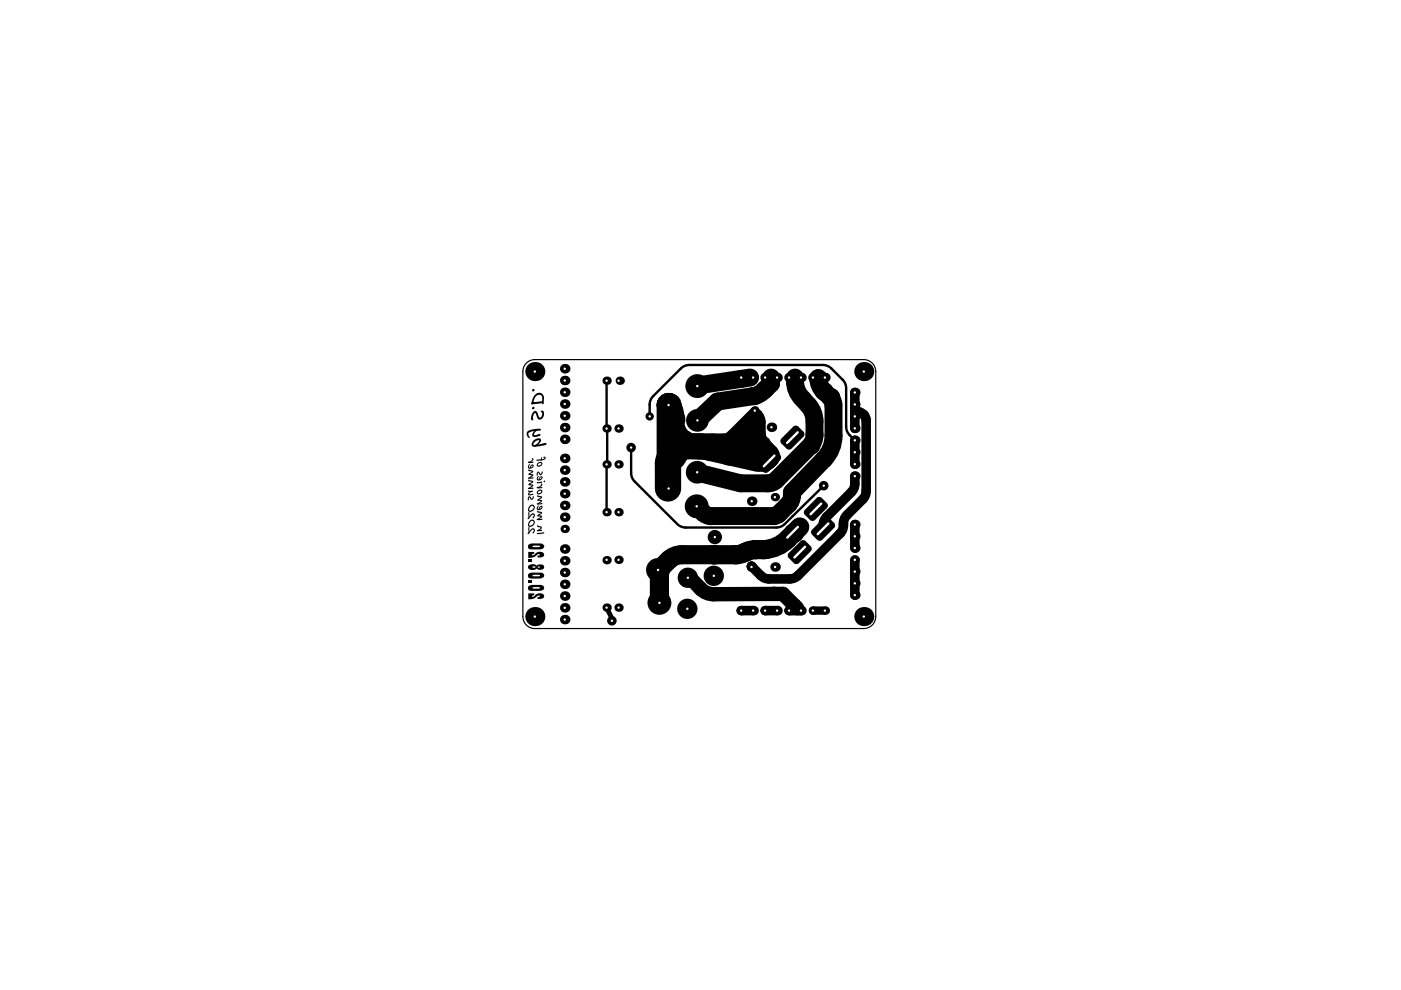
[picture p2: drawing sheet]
<svg xmlns="http://www.w3.org/2000/svg" width="297mm" height="210mm" viewBox="0 0 297 210" stroke-linecap="round" stroke-linejoin="round" font-family="sans-serif">
<path d="M111.4 77.2a2.53 2.53 0 0 1 2-1h69.7a2.54 2.54 0 0 1 2.6 2.6v51.9a2.53 2.53 0 0 1-2.6 2.6h-69.7a2.54 2.54 0 0 1-2.5-2.6v-51.9v-.6z" fill="none" stroke="#000" stroke-width=".25"/>
<path d="M128.6 80.7v10.2M128.6 98.5v10.1M128.7 90.7v7.6M133.8 94.9v5.4l.1 .8 .4 .7 9.3 9.3 .6 .5 .8 .2 19.6 .1 .8-.2 1-.6 8.2-8.1M137.7 88.3l.1-2.9 .4-1.1 6.2-6.2 1-.6 .7-.1h28.4l1.1 .3 .7 .4 2.4 2.4 .6 1 .2 9.8a4.6 4.6 0 0 0 1.7 2.1" fill="none" stroke="#000" stroke-width=".51"/>
<path d="M141.8 85.8v.1" fill="none" stroke="#000" stroke-width=".89"/>
<g fill="#000">
<path d="M111.9 97.9l.8-.3 .2-.2-.1-.2 .2-.1 .1 .4-.6 .5 .3-.1a.2 .2 0 0 1 .2 0 .2 .2 0 0 1 .1 .3 .2 .2 0 0 1-.3 0h-.8zM111.8 91.6l1.1-.6 1.5-.1a.25 .25 0 0 1 .3 .3 .25 .25 0 0 1-.4 .1l-.6 .1-.3 .3a.32 .32 0 0 0-.2 .5 .32 .32 0 0 0 .5 0l.3-.1a.34 .34 0 0 1 .6 .1l-.1 .2-.5 .1a.65 .65 0 0 1-.7 .2 .65 .65 0 0 1-.4-.6l.4-.7-.9 .2a.51 .51 0 0 0-.4 .5 .51 .51 0 0 0 .3 .5 .19 .19 0 0 1-.1 .3 .19 .19 0 0 1-.3-.2l-.2-.5zM113 87.4a.56 .56 0 0 1 .7-.2 .56 .56 0 0 1 .4 .6v.2a.42 .42 0 0 0 .1 .4 .42 .42 0 0 0 .5 .1l.1-.2a.63 .63 0 0 0-.1-1 .4 .4 0 0 1 .5-.2 .4 .4 0 0 1 .1 .6l-.2 .9a.71 .71 0 0 1-.9 .3 .71 .71 0 0 1-.5-.8v-.1a.3 .3 0 0 0-.2-.4 .3 .3 0 0 0-.4 .3l-.1 .8a.27 .27 0 0 1 0 .3 .27 .27 0 0 1-.3 .1 .27 .27 0 0 1-.1-.4l.1-.6zM113.8 97.4h.6a.34 .34 0 0 0 .4-.4h.1v.4l.6-.2-.3-.2 .1-.2h.2l.2 .2a.78 .78 0 0 1-.8 .6l-1.1 .1zM112 118.7h.7v.5h-.7zM111.9 104l.7 .1a.18 .18 0 0 1 .3-.1 .18 .18 0 0 1 .1 .2l-.6 .3a.2 .2 0 0 0-.2 .3 .2 .2 0 0 0 .4 0l.4-.1a.19 .19 0 0 1 0 .3 .19 .19 0 0 1-.2 0h-.8v-.3l.4-.4-.4-.1zM112 101.8l.2-.1 .4 .2a.32 .32 0 0 1 .5 .3 .32 .32 0 0 1-.4 .3l-.3 .2h.5a.3 .3 0 0 1 .2 .4 .3 .3 0 0 1-.4 .2l-.3 .2 .6-.1a.18 .18 0 0 1 .1 .3 .18 .18 0 0 1-.3-.1h-.9l.9-.6-.8-.2 .1-.2 .7-.4-.7-.1zM112 99.6l.2-.1 .8 .3v.3l-.6 .4h.5a.3 .3 0 0 1 .2 .4 .3 .3 0 0 1-.4 .2l-.3 .2 .6-.1a.18 .18 0 0 1 .1 .3 .18 .18 0 0 1-.3 0l-.9-.1 .9-.6-.8-.2 .1-.2 .7-.4-.7-.1zM112 105.3l.3-.1 .3 .3a.25 .25 0 0 0 .3 .1 .25 .25 0 0 0 .1-.4 .43 .43 0 0 1 .1 .5 .43 .43 0 0 1-.3 .3l-.2-.1-.4-.4v.5l-.2 .1zM112 111.8h.3l-.1 .9 .6-.6a.51 .51 0 0 1 .6 .4 .51 .51 0 0 1-.4 .6l-.1-.3 .3-.3-.2-.2-.4 .3-.4 .6h-.3l.1-.5zM112.1 108.6h.2l-.1 1 .6-.7 .3-.1 .3 .2v.4l-.3 .5-.2-.2 .3-.5-.2-.1-.9 .9h-.2zM113.9 111.4l.2-.1v.2l.4 .1a.33 .33 0 0 1 .4 .3 .33 .33 0 0 1-.3 .3l-.3 .2 .6-.1v.3l-.9 .1a.16 .16 0 0 1-.2-.2 .16 .16 0 0 1 .3-.1l.3-.3a.2 .2 0 0 0 .2-.2 .2 .2 0 0 0-.3-.1l-.4-.1z"/>
<path d="M113.8 103.3l.8-.3 .2-.2-.1-.2 .1-.1 .1 .4-.5 .4h.3a.19 .19 0 0 1 .2-.1 .19 .19 0 0 1 0 .3 .19 .19 0 0 1-.2 0h-.8zM113.9 108.4l.1-.1 .9 .4-.1 .2-.5 .4h.4a.29 .29 0 0 1 .3 .4 .29 .29 0 0 1-.4 .2l-.3 .2 .4-.1a.16 .16 0 0 1 .3 0 .16 .16 0 0 1-.1 .2h-1.1l.8-.6-.6-.1v-.3l.7-.4-.7-.1zM113.9 105l1 .3-.1 .3-.5 .3 .4 .1a.29 .29 0 0 1 .3 .3 .29 .29 0 0 1-.4 .3l-.3 .2 .4-.1a.16 .16 0 0 1 .2-.1 .16 .16 0 0 1 .1 .2 .16 .16 0 0 1-.2 .1h-1l.8-.6-.6-.2v-.2l.7-.4-.8-.2zM113.9 100.1l.3-.1 .3 .3a.25 .25 0 0 0 .3 .1 .25 .25 0 0 0 0-.4h.1a.44 .44 0 0 1-.2 .7 .44 .44 0 0 1-.5-.5l-.2 .6-.2 .1zM112 117h1.3v.4h-.4v.4l.9-.7 .5-.1a.67 .67 0 0 1 .9 .2 .67 .67 0 0 1 0 .8l-.5 .2h-.7v-.4h.1a.22 .22 0 0 0 .3-.1 .22 .22 0 0 0-.1-.3 .22 .22 0 0 0-.3 .1l-.2 .1a1.87 1.87 0 0 1-1.4 .7h-.4zM113.8 113l1.6-.1-.1 .2-.9 .1h-.5zM112 123.1h.7v.5h-.7zM112 125.8h1.3v.4h-.4v.4l.8-.6 .6-.2a.67 .67 0 0 1 .9 .1 .67 .67 0 0 1 0 .9l-.5 .2h-.7v-.5l.1 .1a.22 .22 0 0 0 .3-.1 .22 .22 0 0 0-.1-.3 .22 .22 0 0 0-.3 .1l-.9 .7-1.1 .1z"/>
<path d="M112.7 98.8l.2-.1-.4 .4zM112 98.6v.1a.55 .55 0 0 0 .3 .7 .55 .55 0 0 0 .7-.3l.2-.4-.2-.2-.5 .1-.2 .5-.2-.1 .3-.6z"/>
<path d="M113.2 93.8l.6-.4h.5v.2l-.4 .4a.61 .61 0 0 1-.8 .2zM113.1 93.4a1.09 1.09 0 0 0-.3 1.1l.4 .2h.3l1.7-.3a.39 .39 0 0 0 .5 0 .39 .39 0 0 0 .1-.4l-1.7 .3 .1-.1a.74 .74 0 0 0 .3-1.2l-.5-.1z"/>
<path d="M114.1 98.3l.6-.1v.3l-.2 .1a.23 .23 0 0 1-.3 .1 .23 .23 0 0 1-.1-.3zM114 98.2l-.1 .1a.47 .47 0 0 0 .1 .7 .47 .47 0 0 0 .7-.2 .52 .52 0 0 0 .1-.9 .52 .52 0 0 0-.8 .3z"/>
<path d="M113.4 83.7l-.6 1.4a.31 .31 0 0 0-.2 .4 .31 .31 0 0 0 .3 .2l1.9-.2a.24 .24 0 0 0 .3 .2 .24 .24 0 0 0 .2-.2v-1a1.07 1.07 0 0 0-.6-1.2 1.07 1.07 0 0 0-1.3 .4zM113.7 84a.78 .78 0 0 1 1-.2 .78 .78 0 0 1 .2 1.1v.2l-1.4 .1a.28 .28 0 0 1-.4-.1 .28 .28 0 0 1 .2-.4z"/>
<path d="M112.4 110.7l.4-.3 .3 .2 .1 .2-.4 .5-.4 .1h-.2v-.3zM112.3 110.5l-.3 .4a.56 .56 0 0 0 .2 .8 .56 .56 0 0 0 .8-.2l.4-.7-.1-.4-.6-.2z"/>
<path d="M112.5 107.4l.4-.1 .3 .3-.2 .4-.5 .3a.32 .32 0 0 1-.4-.3 .32 .32 0 0 1 .2-.4zM112.3 107.2l-.3 .6a.55 .55 0 0 0 .2 .7 .55 .55 0 0 0 .8-.2l.4-.6-.1-.5-.3-.2z"/>
<path d="M112.9 115.8l1.3-.1a.21 .21 0 0 1 .3 .3 .21 .21 0 0 1-.4 0h-1.1zM112 115.6l-.1 .2a.68 .68 0 0 0 1 .7h1.4a.72 .72 0 0 0 .8-.2 .72 .72 0 0 0 .2-.8l-.6-.3h-2z"/>
<path d="M114.1 104.2l.5-.2 .2 .3-.3 .2-.4 .1-.1-.1zM113.9 104.1v.7h.5l.3-.1a.51 .51 0 0 0 0-.9 .51 .51 0 0 0-.7 .3z"/>
<path d="M114.5 107.6l.3-.1-.4 .4zM113.9 107.4l-.1 .5 .4 .3 .5-.2 .3-.6a.51 .51 0 0 0-.6 0 .51 .51 0 0 0-.2 .5l-.2-.2 .3-.5z"/>
<path d="M114.5 101.3l.3-.1-.1 .2-.3 .2zM113.9 101.1v.1a.56 .56 0 0 0 .4 .7 .56 .56 0 0 0 .7-.4v-.3l-.1-.2-.4 .1-.3 .5-.2-.2 .3-.5z"/>
<path d="M115.2 102.1a.2 .2 0 0 0 .4 0 .2 .2 0 0 0-.4 0zM113.8 102.3l.1 .2 .8-.1a.16 .16 0 0 0 .2-.1 .16 .16 0 0 0 0-.2z"/>
<path d="M114 120.2a.25 .25 0 0 1 .5 0 .25 .25 0 0 1-.5 0zM112.9 120.1h.1a.3 .3 0 0 1 .3 0 .3 .3 0 0 1 .2 .2l-.4 .1-.2-.1zM112 120a.83 .83 0 0 0 .4 .8 .83 .83 0 0 0 .9 0l.5-.3 .3 .2a.76 .76 0 0 0 .9 .1 .76 .76 0 0 0 .3-.9 1.18 1.18 0 0 0-1.6 0l-.4-.2a1.44 1.44 0 0 0-1.3 .3z"/>
<path d="M112.9 124.6l1.3-.1a.21 .21 0 0 1 .3 .3 .21 .21 0 0 1-.4 0h-1.1zM112 124.3l-.1 .3a.71 .71 0 0 0 1 .7h1.4a.72 .72 0 0 0 .8-.2 .72 .72 0 0 0 .2-.8l-.6-.3h-2z"/>
<path d="M112.9 122l1.3-.1a.21 .21 0 0 1 .3 .2 .21 .21 0 0 1-.4 .1h-1.1zM112.2 121.6a.67 .67 0 0 0-.2 .9 .67 .67 0 0 0 .9 .2h1.4a.77 .77 0 0 0 1-.9l-.6-.4h-2z"/>
<circle cx="113.1" cy="86.5" r=".25"/>
<circle cx="113.1" cy="82.7" r=".26"/>
<circle cx="137.7" cy="88.3" r=".89"/>
<circle cx="141.8" cy="97.3" r="2.54"/>
<circle cx="141.8" cy="85.9" r="2.54"/>
<circle cx="142.6" cy="88.9" r="2.54"/>
<circle cx="144.9" cy="93.8" r="2.54"/>
<circle cx="159.8" cy="84" r="1.9"/>
<circle cx="162.2" cy="93.6" r=".89"/>
<circle cx="171.8" cy="94.5" r="1.9"/>
<circle cx="174.7" cy="83" r="1.9"/>
<circle cx="176" cy="84.2" r="1.9"/>
<circle cx="151.3" cy="117.6" r="2.03"/>
<circle cx="156" cy="117.6" r="2.03"/>
<circle cx="160.2" cy="116.5" r="2.03"/>
<circle cx="162.1" cy="116.5" r="2.03"/>
<circle cx="168.2" cy="113" r="2.03"/>
</g>
<g fill="none" stroke="#000" stroke-width="5.1">
<path d="M141.8 85.8l.6 1.5 .2 1.6M141.8 85.9v11.4l.4-.8 2.6-2.7M142.6 89.2a5.3 5.3 0 0 0 2.3 4.6M144.4 94.6h.1M144.8 93.8h.1M144.8 93.8l.9 .9M144.9 93.8h-.1M144.9 93.8l-2 3.2M148.6 94.7l12.2 2.8M154.6 96.1l.2-.7 .4-.6 4.2-4.2 .1 2.6 .2 .8 2.6 2.8M154.6 96.1v.1M162.3 96.8h.5l-.8 .7"/>
<path d="M162.3 96.8h.1M162.5 96.7l-.2 .1M162.5 97.1h.1"/>
</g>
<path d="M149.5 93.6l-1.1 1.1M153.2 92.9l.8-.1 .7-.4 5.3-5.3 1 .9 .3 .8 .2 3.4 .2 .7 2.4 2.7M172.4 129.5h2.5" fill="none" stroke="#000" stroke-width="1.8"/>
<path d="M162.1 116.5h-.5M162.1 116.5l-2.7 .1-3 1h-11.8l-1 .1-1 .4-2.8 2.6v6.9M169.6 111.7l-2.6 2.6a7.7 7.7 0 0 1-4.9 2.2" fill="none" stroke="#000" stroke-width="4.1"/>
<path d="M181.2 87.1a2.28 2.28 0 0 1 2.4 2.1v15.3l-.2 .7-.5 .7-3.6 3.6-.3 .7-.2 1.6-.5 1-9.1 9.2-1 .6-5.1 .1-.8-.1-1-.6-2-1.9M181.2 83.2v7.6M181.2 93.4v5M181.2 101a4.7 4.7 0 0 1-.2 2.7l-.5 .7-5.5 5.5-.5 1.1v1.1M181.2 111.2v5M181.2 118.7v7.5M157.1 129.5h2.6M159.3 120.1h.1M159.3 120.1v.1M162.2 129.5h2.6M167.3 129.5h2.5" fill="none" stroke="#000" stroke-width="2"/>
<path d="M174.5 112.1h.1" fill="none" stroke="#000" stroke-width="1.5"/>
<g fill="none" stroke="#000" stroke-width="3.8">
<path d="M159 80l-11.2 1.7M163.5 80v1.3l-1.2 1.2a4.6 4.6 0 0 1-2.7 1.5l-7.5 1.1-4.3 4.1M168.6 80a5.5 5.5 0 0 0 1.5 4.5l1.3 1.4M171.4 86l1 1.5a10.3 10.3 0 0 1 .3 4.7M171.8 94.5l-7.2 7.2-.6 .5-.8 .2-6.2 .1-9.3-2.3M172.7 92.1l-.1 1-.7 1.4M173.6 80.3l-.1-.1 .3 1.5a6.9 6.9 0 0 0 2.4 2.8l.4 .6 .1 .7M174.7 97.4l-6.8 7-.1 1.5-.6 1-2.3 2.3-1 .2M174.7 97.3v.1M176.7 85.8v6.6a7.1 7.1 0 0 1-2 5M141.8 103.3l-.3 .4M147.7 107.4a5.2 5.2 0 0 0 2.4 1.9l.8 .1"/>
<path d="M150.8 109.4h13"/>
</g>
<path d="M128.6 128.8l1.3 2.6" fill="none" stroke="#000" stroke-width="1"/>
<path d="M144.1 94.8l-1.7 1.8-.6 1-.2 .8v5.2M144.2 94.6l10.7 .1" fill="none" stroke="#000" stroke-width="5.6"/>
<path d="M144.2 94.8h-.1M153.6 94.6l-4.3 .1" fill="none" stroke="#000" stroke-width="5.3"/>
<path d="M145.8 122l3.1 3.1 1.4 .8 1 .1 14.7-.1 3 3.1" fill="none" stroke="#000" stroke-width="3"/>
<path d="M157.7 97h-.3" fill="none" stroke="#000" stroke-width="4"/>
<path d="M146.2 128.6l-.5 .2" fill="none" stroke="#000" stroke-width=".38"/>
<circle cx="137.7" cy="88.3" r=".25" fill="#fff"/>
<circle cx="133.8" cy="94.9" r="1.01" fill="#000"/>
<circle cx="133.8" cy="94.9" r=".25" fill="#fff"/>
<circle cx="174.6" cy="103" r="1.01" fill="#000"/>
<circle cx="174.6" cy="103" r=".25" fill="#fff"/>
<circle cx="151.6" cy="113.9" r="1.52" fill="#000"/>
<circle cx="151.6" cy="113.9" r=".25" fill="#fff"/>
<circle cx="145.8" cy="122.5" r="2.16" fill="#000"/>
<circle cx="145.8" cy="122.5" r=".25" fill="#fff"/>
<circle cx="147.9" cy="89.1" r="2.41" fill="#000"/>
<circle cx="147.9" cy="89.1" r=".25" fill="#fff"/>
<circle cx="151.3" cy="122.1" r="2.16" fill="#000"/>
<circle cx="151.3" cy="122.1" r=".25" fill="#fff"/>
<circle cx="139.5" cy="120.8" r="2.54" fill="#000"/>
<circle cx="139.5" cy="120.8" r=".25" fill="#fff"/>
<circle cx="145.7" cy="129.1" r="2.16" fill="#000"/>
<circle cx="145.7" cy="129.1" r=".25" fill="#fff"/>
<circle cx="139.8" cy="127.8" r="2.54" fill="#000"/>
<circle cx="139.8" cy="127.8" r=".25" fill="#fff"/>
<circle cx="129.7" cy="131.6" r="1.01" fill="#000"/>
<circle cx="129.7" cy="131.6" r=".25" fill="#fff"/>
<circle cx="141.8" cy="103.6" r="2.54" fill="#000"/>
<circle cx="141.8" cy="103.6" r=".25" fill="#fff"/>
<circle cx="147.7" cy="107.4" r="2.54" fill="#000"/>
<circle cx="147.7" cy="107.4" r=".25" fill="#fff"/>
<circle cx="147.8" cy="100.1" r="2.41" fill="#000"/>
<circle cx="147.8" cy="100.1" r=".25" fill="#fff"/>
<circle cx="147.8" cy="81.9" r="2.54" fill="#000"/>
<circle cx="147.8" cy="81.9" r=".25" fill="#fff"/>
<circle cx="141.8" cy="85.9" r="2.54" fill="#000"/>
<circle cx="141.8" cy="85.9" r=".25" fill="#fff"/>
<circle cx="119.7" cy="131.4" r="1.01" fill="#000"/>
<circle cx="119.7" cy="131.4" r=".25" fill="#fff"/>
<circle cx="119.7" cy="126.4" r="1.01" fill="#000"/>
<circle cx="119.7" cy="126.4" r=".25" fill="#fff"/>
<circle cx="119.7" cy="123.9" r="1.01" fill="#000"/>
<circle cx="119.7" cy="123.9" r=".25" fill="#fff"/>
<circle cx="119.7" cy="118.9" r="1.01" fill="#000"/>
<circle cx="119.7" cy="118.9" r=".25" fill="#fff"/>
<circle cx="119.7" cy="116.4" r="1.01" fill="#000"/>
<circle cx="119.7" cy="116.4" r=".25" fill="#fff"/>
<circle cx="119.7" cy="109.7" r="1.01" fill="#000"/>
<circle cx="119.7" cy="109.7" r=".25" fill="#fff"/>
<circle cx="119.7" cy="107.2" r="1.01" fill="#000"/>
<circle cx="119.7" cy="107.2" r=".25" fill="#fff"/>
<circle cx="119.7" cy="102.2" r="1.01" fill="#000"/>
<circle cx="119.7" cy="102.2" r=".25" fill="#fff"/>
<circle cx="119.7" cy="99.7" r="1.01" fill="#000"/>
<circle cx="119.7" cy="99.7" r=".25" fill="#fff"/>
<circle cx="119.7" cy="93.1" r="1.01" fill="#000"/>
<circle cx="119.7" cy="93.1" r=".25" fill="#fff"/>
<circle cx="119.7" cy="90.7" r="1.01" fill="#000"/>
<circle cx="119.7" cy="90.7" r=".25" fill="#fff"/>
<circle cx="119.7" cy="85.7" r="1.01" fill="#000"/>
<circle cx="119.7" cy="85.7" r=".25" fill="#fff"/>
<circle cx="119.7" cy="83.2" r="1.01" fill="#000"/>
<circle cx="119.7" cy="83.2" r=".25" fill="#fff"/>
<circle cx="119.7" cy="78.2" r="1.01" fill="#000"/>
<circle cx="119.7" cy="78.2" r=".25" fill="#fff"/>
<circle cx="128.6" cy="118.8" r=".89" fill="#000"/>
<circle cx="128.6" cy="118.7" r=".25" fill="#fff"/>
<circle cx="128.6" cy="108.6" r=".89" fill="#000"/>
<circle cx="128.6" cy="108.6" r=".25" fill="#fff"/>
<circle cx="128.6" cy="98.5" r=".89" fill="#000"/>
<circle cx="128.6" cy="98.5" r=".25" fill="#fff"/>
<circle cx="128.6" cy="90.9" r=".89" fill="#000"/>
<circle cx="128.6" cy="90.9" r=".25" fill="#fff"/>
<path d="M160.2 86.9l-.3 .3" fill="none" stroke="#000" stroke-width="1.5"/>
<circle cx="160" cy="87.1" r=".25" fill="#fff"/>
<path d="M165.7 93l2.5-2.5h1.1l1 1v1.1l-2.5 2.5h-1l-1.1-1.1z" fill-rule="evenodd" fill="#000"/>
<g fill="#000">
<path d="M165.7 94l.5-.5zM165.7 93l.5 .5-.5 .5a.76 .76 0 0 1 0-1z"/>
<path d="M167.3 94.6l.5 .5zM166.8 95.1l.5-.5 .5 .5a.76 .76 0 0 1-1 0z"/>
<path d="M168.2 90.5l.5 .5zM168.2 90.5a.76 .76 0 0 1 1.1 0l-.6 .5z"/>
<path d="M169.8 92.1l.5-.6zM169.8 92.1l.5-.6a.76 .76 0 0 1 0 1.1z"/>
<circle cx="181.2" cy="123.7" r="1.01"/>
</g>
<path d="M169.1 91.7l-2.2 2.2" fill="none" stroke="#fff" stroke-width=".51"/>
<circle cx="181.2" cy="123.7" r=".25" fill="#fff"/>
<circle cx="181.2" cy="126.2" r="1.01" fill="#000"/>
<circle cx="181.2" cy="126.2" r=".25" fill="#fff"/>
<circle cx="181.2" cy="116.2" r="1.01" fill="#000"/>
<circle cx="181.2" cy="116.2" r=".25" fill="#fff"/>
<circle cx="181.2" cy="118.7" r=".89" fill="#000"/>
<circle cx="181.2" cy="118.7" r=".25" fill="#fff"/>
<circle cx="181.2" cy="111.2" r="1.01" fill="#000"/>
<circle cx="181.2" cy="111.2" r=".25" fill="#fff"/>
<circle cx="181.2" cy="98.4" r="1.01" fill="#000"/>
<circle cx="181.2" cy="98.4" r=".25" fill="#fff"/>
<circle cx="181.2" cy="101" r="1.01" fill="#000"/>
<circle cx="181.2" cy="101" r=".25" fill="#fff"/>
<circle cx="181.2" cy="90.8" r="1.01" fill="#000"/>
<circle cx="181.2" cy="90.8" r=".25" fill="#fff"/>
<circle cx="181.2" cy="93.4" r="1.01" fill="#000"/>
<circle cx="181.2" cy="93.4" r=".25" fill="#fff"/>
<circle cx="181.2" cy="83.2" r="1.01" fill="#000"/>
<circle cx="181.2" cy="83.2" r=".25" fill="#fff"/>
<circle cx="181.2" cy="85.7" r="1.01" fill="#000"/>
<circle cx="181.2" cy="85.7" r=".25" fill="#fff"/>
<circle cx="119.7" cy="128.9" r="1.01" fill="#000"/>
<circle cx="119.7" cy="128.9" r=".25" fill="#fff"/>
<circle cx="119.7" cy="121.4" r="1.01" fill="#000"/>
<circle cx="119.7" cy="121.4" r=".25" fill="#fff"/>
<circle cx="119.7" cy="88.2" r="1.01" fill="#000"/>
<circle cx="119.7" cy="88.2" r=".25" fill="#fff"/>
<circle cx="119.7" cy="112.2" r=".89" fill="#000"/>
<circle cx="119.7" cy="112.2" r=".25" fill="#fff"/>
<circle cx="119.7" cy="104.7" r="1.01" fill="#000"/>
<circle cx="119.7" cy="104.7" r=".25" fill="#fff"/>
<circle cx="119.7" cy="97.2" r="1.01" fill="#000"/>
<circle cx="119.7" cy="97.2" r=".25" fill="#fff"/>
<circle cx="119.7" cy="80.7" r="1.01" fill="#000"/>
<circle cx="119.7" cy="80.7" r=".25" fill="#fff"/>
<circle cx="128.6" cy="128.8" r=".89" fill="#000"/>
<circle cx="128.6" cy="128.8" r=".25" fill="#fff"/>
<circle cx="128.6" cy="80.7" r=".89" fill="#000"/>
<circle cx="128.6" cy="80.7" r=".25" fill="#fff"/>
<circle cx="159.3" cy="120.2" r="1.01" fill="#000"/>
<circle cx="159.3" cy="120.2" r=".25" fill="#fff"/>
<circle cx="162.2" cy="129.5" r="1.01" fill="#000"/>
<circle cx="162.2" cy="129.5" r=".25" fill="#fff"/>
<circle cx="159.7" cy="129.5" r="1.01" fill="#000"/>
<circle cx="159.7" cy="129.5" r=".25" fill="#fff"/>
<circle cx="157.1" cy="129.5" r="1.01" fill="#000"/>
<circle cx="157.1" cy="129.5" r=".25" fill="#fff"/>
<circle cx="159.4" cy="106.3" r="1.01" fill="#000"/>
<circle cx="159.4" cy="106.3" r=".25" fill="#fff"/>
<circle cx="157.1" cy="80" r="1.01" fill="#000"/>
<circle cx="157.1" cy="80" r=".25" fill="#fff"/>
<circle cx="159.7" cy="80" r="1.01" fill="#000"/>
<circle cx="159.7" cy="80" r=".25" fill="#fff"/>
<circle cx="162.2" cy="80" r="1.01" fill="#000"/>
<circle cx="162.2" cy="80" r=".25" fill="#fff"/>
<circle cx="169.8" cy="129.5" r="1.01" fill="#000"/>
<circle cx="169.8" cy="129.5" r=".25" fill="#fff"/>
<circle cx="167.3" cy="129.5" r="1.01" fill="#000"/>
<circle cx="167.3" cy="129.5" r=".25" fill="#fff"/>
<path d="M165.7 113l2.5-2.5h1.1l1.1 1.1v1.1l-2.5 2.5h-1.1l-1.1-1.1z" fill-rule="evenodd" fill="#000"/>
<g fill="#000">
<path d="M165.7 114.1l.5-.5zM165.7 113l.5 .6-.5 .5a.76 .76 0 0 1 0-1.1z"/>
<path d="M167.3 114.6l.6 .6zM166.8 115.2l.5-.6 .6 .6a.76 .76 0 0 1-1.1 0z"/>
<path d="M168.2 110.5l.6 .6zM168.2 110.5a.76 .76 0 0 1 1.1 0l-.5 .6z"/>
<path d="M169.8 112.1l.6-.5zM169.8 112.1l.6-.5a.76 .76 0 0 1 0 1.1z"/>
<circle cx="167.3" cy="80" r="1.01"/>
</g>
<path d="M169.2 111.7l-2.3 2.3" fill="none" stroke="#fff" stroke-width=".51"/>
<circle cx="167.3" cy="80" r=".25" fill="#fff"/>
<circle cx="169.8" cy="80" r="1.01" fill="#000"/>
<circle cx="169.8" cy="80" r=".25" fill="#fff"/>
<circle cx="174.9" cy="129.5" r=".89" fill="#000"/>
<circle cx="174.9" cy="129.5" r=".25" fill="#fff"/>
<circle cx="174.9" cy="80" r="1.01" fill="#000"/>
<circle cx="174.9" cy="80" r=".25" fill="#fff"/>
<circle cx="183.1" cy="130.7" r="2.03" fill="#000"/>
<circle cx="183.1" cy="130.7" r=".25" fill="#fff"/>
<circle cx="181.2" cy="121.2" r="1.01" fill="#000"/>
<circle cx="181.2" cy="121.2" r=".25" fill="#fff"/>
<circle cx="181.2" cy="113.7" r="1.01" fill="#000"/>
<circle cx="181.2" cy="113.7" r=".25" fill="#fff"/>
<circle cx="181.2" cy="88.3" r="1.01" fill="#000"/>
<circle cx="181.2" cy="88.3" r=".25" fill="#fff"/>
<circle cx="181.2" cy="95.9" r="1.01" fill="#000"/>
<circle cx="181.2" cy="95.9" r=".25" fill="#fff"/>
<circle cx="183.1" cy="78.8" r="2.03" fill="#000"/>
<circle cx="183.1" cy="78.8" r=".25" fill="#fff"/>
<circle cx="131.1" cy="118.7" r=".89" fill="#000"/>
<circle cx="131.1" cy="118.7" r=".25" fill="#fff"/>
<circle cx="131.1" cy="108.6" r=".89" fill="#000"/>
<circle cx="131.1" cy="108.6" r=".25" fill="#fff"/>
<circle cx="131.1" cy="98.5" r=".89" fill="#000"/>
<circle cx="131.1" cy="98.5" r=".25" fill="#fff"/>
<circle cx="131.1" cy="90.9" r=".89" fill="#000"/>
<circle cx="131.1" cy="90.9" r=".25" fill="#fff"/>
<path d="M167.2 117.2l2.5-2.5h1.1l1.1 1.1v1.1l-2.5 2.5h-1.1l-1.1-1.1z" fill-rule="evenodd" fill="#000"/>
<g fill="#000">
<path d="M167.2 118.3l.6-.5zM167.2 117.2l.6 .6-.6 .5a.76 .76 0 0 1 0-1.1z"/>
<path d="M168.8 118.9l.6 .5zM168.3 119.4l.5-.5 .6 .5a.76 .76 0 0 1-1.1 0z"/>
<path d="M169.7 114.7l.6 .6zM169.7 114.7a.76 .76 0 0 1 1.1 0l-.5 .6z"/>
<path d="M171.4 116.3l.5-.5zM171.4 116.3l.5-.5a.76 .76 0 0 1 0 1.1z"/>
<circle cx="163.6" cy="90.6" r="1.01"/>
</g>
<path d="M170.7 115.9l-2.3 2.3" fill="none" stroke="#fff" stroke-width=".51"/>
<circle cx="163.6" cy="90.6" r=".25" fill="#fff"/>
<circle cx="113.4" cy="130.7" r="2.03" fill="#000"/>
<circle cx="113.4" cy="130.7" r=".25" fill="#fff"/>
<circle cx="131.1" cy="128.8" r=".89" fill="#000"/>
<circle cx="131.1" cy="128.8" r=".25" fill="#fff"/>
<circle cx="113.4" cy="78.8" r="2.03" fill="#000"/>
<circle cx="113.4" cy="78.8" r=".25" fill="#fff"/>
<circle cx="131.4" cy="80.7" r=".89" fill="#000"/>
<circle cx="131.1" cy="80.7" r=".25" fill="#fff"/>
<circle cx="164.3" cy="120.2" r="1.01" fill="#000"/>
<circle cx="164.3" cy="120.2" r=".25" fill="#fff"/>
<circle cx="172.4" cy="129.5" r=".89" fill="#000"/>
<circle cx="172.4" cy="129.5" r=".25" fill="#fff"/>
<circle cx="164.8" cy="129.5" r="1.01" fill="#000"/>
<circle cx="164.8" cy="129.5" r=".25" fill="#fff"/>
<path d="M160.7 97.9l2.5-2.5h1.1l1.1 1.1v1l-2.5 2.6h-1.1l-1.1-1.1z" fill-rule="evenodd" fill="#000"/>
<g fill="#000">
<path d="M160.7 99l.6-.6zM160.7 97.9l.6 .5-.6 .6a.76 .76 0 0 1 0-1.1z"/>
<path d="M162.3 99.5l.6 .6zM161.8 100.1l.5-.6 .6 .6a.76 .76 0 0 1-1.1 0z"/>
<path d="M163.2 95.4l.6 .5zM163.2 95.4a.76 .76 0 0 1 1.1 0l-.5 .5z"/>
<path d="M164.9 97l.5-.5zM164.9 97l.5-.5a.76 .76 0 0 1 0 1z"/>
<circle cx="164.3" cy="105.4" r=".89"/>
</g>
<path d="M164.2 96.6l-2.3 2.2" fill="none" stroke="#fff" stroke-width=".51"/>
<circle cx="164.3" cy="105.4" r=".25" fill="#fff"/>
<circle cx="164.8" cy="80" r="1.01" fill="#000"/>
<circle cx="164.8" cy="80" r=".25" fill="#fff"/>
<circle cx="172.4" cy="80" r="1.01" fill="#000"/>
<circle cx="172.4" cy="80" r=".25" fill="#fff"/>
<g fill="#000">
<path d="M170.7 108.1l2.5-2.5h1l1.1 1.1v1l-2.5 2.5h-1.1l-1-1z" fill-rule="evenodd"/>
<path d="M172.2 112.3l2.5-2.5h1.1l1 1.1v1l-2.5 2.6h-1.1l-1-1.1z" fill-rule="evenodd"/>
</g>
<g fill="#000">
<path d="M170.7 109.2l.5-.6zM170.7 108.1l.5 .5-.5 .6a.76 .76 0 0 1 0-1.1z"/>
<path d="M172.3 109.7l.5 .5zM171.7 110.2l.6-.5 .5 .5a.76 .76 0 0 1-1.1 0z"/>
<path d="M172.2 113.4l.5-.6zM172.2 112.3l.5 .5-.5 .6a.76 .76 0 0 1 0-1.1z"/>
<path d="M173.2 105.6l.5 .5zM173.2 105.6a.76 .76 0 0 1 1 0l-.5 .5z"/>
<path d="M173.8 113.9l.5 .6zM173.2 114.5l.6-.6 .5 .6a.76 .76 0 0 1-1.1 0z"/>
<path d="M174.8 107.2l.5-.5zM174.8 107.2l.5-.5a.76 .76 0 0 1 0 1z"/>
<path d="M174.7 109.8l.5 .5zM174.7 109.8a.76 .76 0 0 1 1.1 0l-.6 .5z"/>
<path d="M176.3 111.4l.5-.5zM176.3 111.4l.5-.5a.76 .76 0 0 1 0 1z"/>
</g>
<path d="M174.1 106.8l-2.2 2.2M175.6 111l-2.2 2.2" fill="none" stroke="#fff" stroke-width=".51"/>
</svg>
